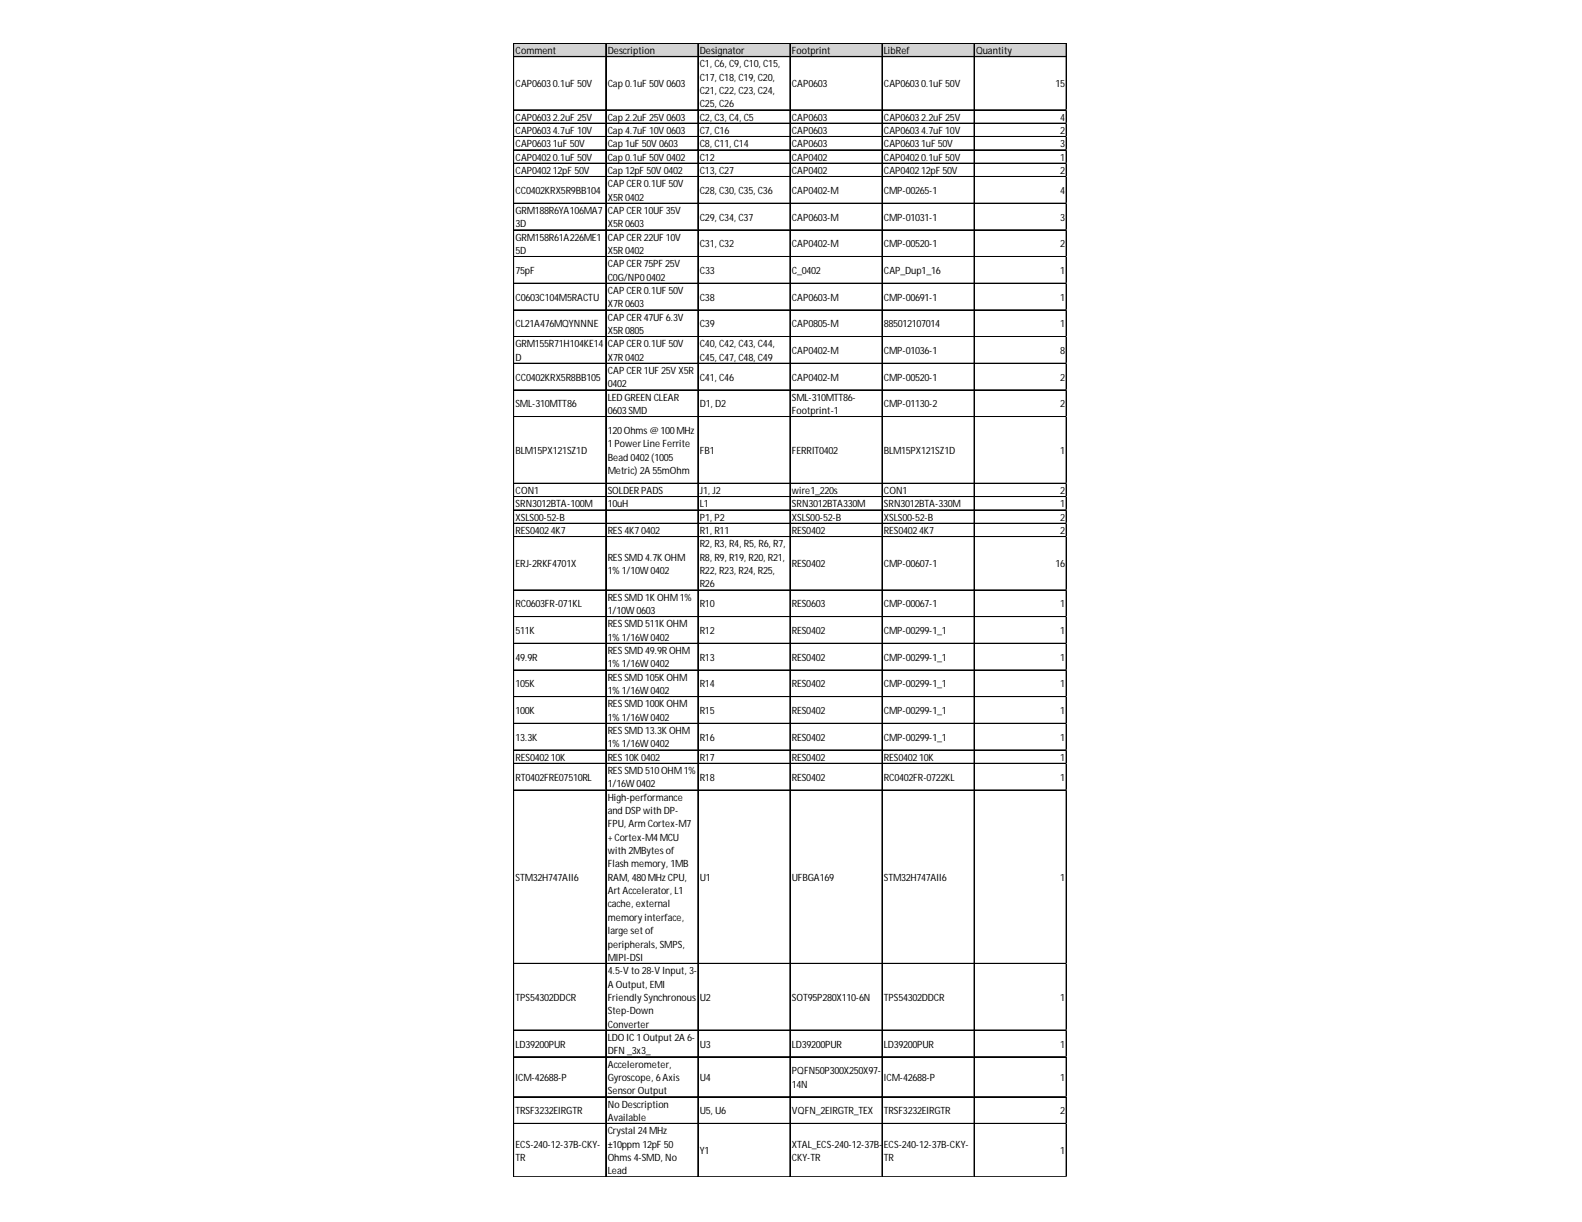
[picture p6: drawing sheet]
<svg xmlns="http://www.w3.org/2000/svg" width="279mm" height="216mm" viewBox="0 0 279 216" stroke-linecap="round" stroke-linejoin="round" font-family="sans-serif">
<defs><g id="words">
<g font-size="1.8">
<text x="91.1" y="9.5">Comment</text>
<text x="107.3" y="9.5">Description</text>
<text x="123.6" y="9.5">Designator</text>
<text x="123.6" y="11.9">C1, C6, C9, C10, C15,</text>
<text x="139.9" y="9.5">Footprint</text>
<text x="156.1" y="9.5">LibRef</text>
<text x="172.4" y="9.5">Quantity</text>
<text x="91.1" y="15.4">CAP06030.1uF 50V</text>
<text x="107.3" y="15.4">Cap 0.1uF 50V 0603</text>
<text x="123.6" y="14.2">C17, C18, C19, C20,</text>
<text x="123.6" y="16.6">C21, C22, C23, C24,</text>
<text x="139.9" y="15.4">CAP0603</text>
<text x="156.1" y="15.4">CAP06030.1uF 50V</text>
<text x="186.4" y="15.4">15</text>
<text x="91.1" y="21.3">CAP06032.2uF 25V</text>
<text x="91.1" y="23.7">CAP06034.7uF 10V</text>
<text x="107.3" y="21.3">Cap 2.2uF 25V 0603</text>
<text x="107.3" y="23.7">Cap 4.7uF 10V 0603</text>
<text x="123.6" y="19">C25, C26</text>
<text x="123.6" y="21.3">C2, C3, C4, C5</text>
<text x="123.6" y="23.7">C7, C16</text>
<text x="139.9" y="21.3">CAP0603</text>
<text x="139.9" y="23.7">CAP0603</text>
<text x="156.1" y="21.3">CAP06032.2uF 25V</text>
<text x="156.1" y="23.7">CAP06034.7uF 10V</text>
<text x="187.2" y="21.3">4</text>
<text x="187.2" y="23.7">2</text>
<text x="91.1" y="26">CAP06031uF 50V</text>
<text x="91.1" y="28.4">CAP04020.1uF 50V</text>
<text x="107.3" y="26">Cap 1uF 50V 0603</text>
<text x="107.3" y="28.4">Cap 0.1uF 50V 0402</text>
<text x="123.6" y="26">C8, C11, C14</text>
<text x="123.6" y="28.4">C12</text>
<text x="139.9" y="26">CAP0603</text>
<text x="139.9" y="28.4">CAP0402</text>
<text x="156.1" y="26">CAP06031uF 50V</text>
<text x="156.1" y="28.4">CAP04020.1uF 50V</text>
<text x="187.2" y="26">3</text>
<text x="187.2" y="28.4">1</text>
<text x="91.1" y="30.7">CAP040212pF 50V</text>
<text x="91.1" y="34.3">CC0402KRX5R9BB104</text>
<text x="107.3" y="30.7">Cap 12pF 50V 0402</text>
<text x="107.3" y="33.1">CAP CER 0.1UF 50V</text>
<text x="107.3" y="35.5">X5R 0402</text>
<text x="123.6" y="30.7">C13, C27</text>
<text x="123.6" y="34.3">C28, C30, C35, C36</text>
<text x="139.9" y="30.7">CAP0402</text>
<text x="139.9" y="34.3">CAP0402-M</text>
<text x="156.1" y="30.7">CAP040212pF 50V</text>
<text x="156.1" y="34.3">CMP-00265-1</text>
<text x="187.2" y="30.7">2</text>
<text x="187.2" y="34.3">4</text>
<text x="91.1" y="37.8">GRM188R6YA106MA7</text>
<text x="91.1" y="40.2">3D</text>
<text x="107.3" y="37.8">CAP CER 10UF 35V</text>
<text x="107.3" y="40.2">X5R 0603</text>
<text x="123.6" y="39">C29, C34, C37</text>
<text x="139.9" y="39">CAP0603-M</text>
<text x="156.1" y="39">CMP-01031-1</text>
<text x="187.2" y="39">3</text>
<text x="91.1" y="42.5">GRM158R61A226ME1</text>
<text x="91.1" y="44.9">5D</text>
<text x="107.3" y="42.5">CAP CER 22UF 10V</text>
<text x="107.3" y="44.9">X5R 0402</text>
<text x="107.3" y="47.2">CAP CER 75PF 25V</text>
<text x="123.6" y="43.7">C31, C32</text>
<text x="139.9" y="43.7">CAP0402-M</text>
<text x="156.1" y="43.7">CMP-00520-1</text>
<text x="187.2" y="43.7">2</text>
<text x="91.1" y="48.4">75pF</text>
<text x="91.1" y="53.1">C0603C104M5RACTU</text>
<text x="107.3" y="49.6">C0G/NP00402</text>
<text x="107.3" y="51.9">CAP CER 0.1UF 50V</text>
<text x="123.6" y="48.4">C33</text>
<text x="123.6" y="53.1">C38</text>
<text x="139.9" y="48.4">C_0402</text>
<text x="139.9" y="53.1">CAP0603-M</text>
<text x="156.1" y="48.4">CAP_Dup1_16</text>
<text x="156.1" y="53.1">CMP-00691-1</text>
<text x="187.2" y="48.4">1</text>
<text x="187.2" y="53.1">1</text>
<text x="91.1" y="57.8">CL21A476MQYNNNE</text>
<text x="107.3" y="54.3">X7R 0603</text>
<text x="107.3" y="56.7">CAP CER 47UF 6.3V</text>
<text x="107.3" y="59">X5R 0805</text>
<text x="123.6" y="57.8">C39</text>
<text x="139.9" y="57.8">CAP0805-M</text>
<text x="156.1" y="57.8">885012107014</text>
<text x="187.2" y="57.8">1</text>
<text x="91.1" y="61.4">GRM155R71H104KE14</text>
<text x="91.1" y="63.7">D</text>
<text x="107.3" y="61.4">CAP CER 0.1UF 50V</text>
<text x="107.3" y="63.7">X7R 0402</text>
<text x="123.6" y="61.4">C40, C42, C43, C44,</text>
<text x="123.6" y="63.7">C45, C47, C48, C49</text>
<text x="139.9" y="62.5">CAP0402-M</text>
<text x="156.1" y="62.5">CMP-01036-1</text>
<text x="187.2" y="62.5">8</text>
<text x="91.1" y="67.3">CC0402KRX5R8BB105</text>
<text x="91.1" y="72">SML-310MTT86</text>
<text x="107.3" y="66.1">CAP CER 1UF 25V X5R</text>
<text x="107.3" y="68.4">0402</text>
<text x="107.3" y="70.8">LED GREEN CLEAR</text>
<text x="123.6" y="67.3">C41, C46</text>
<text x="123.6" y="72">D1, D2</text>
<text x="139.9" y="67.3">CAP0402-M</text>
<text x="139.9" y="70.8">SML-310MTT86-</text>
<text x="156.1" y="67.3">CMP-00520-1</text>
<text x="156.1" y="72">CMP-01130-2</text>
<text x="187.2" y="67.3">2</text>
<text x="187.2" y="72">2</text>
<text x="107.3" y="73.2">0603SMD</text>
<text x="107.3" y="76.7">120Ohms @ 100MHz</text>
<text x="139.9" y="73.2">Footprint-1</text>
<text x="91.1" y="80.2">BLM15PX121SZ1D</text>
<text x="107.3" y="79">1Power Line Ferrite</text>
<text x="107.3" y="81.4">Bead 0402(1005</text>
<text x="107.3" y="83.8">Metric) 2A 55mOhm</text>
<text x="123.6" y="80.2">FB1</text>
<text x="139.9" y="80.2">FERRIT0402</text>
<text x="156.1" y="80.2">BLM15PX121SZ1D</text>
<text x="187.2" y="80.2">1</text>
<text x="91.1" y="87.3">CON1</text>
<text x="91.1" y="89.6">SRN3012BTA-100M</text>
<text x="107.3" y="87.3">SOLDER PADS</text>
<text x="107.3" y="89.6">10uH</text>
<text x="123.6" y="87.3">J1, J2</text>
<text x="123.6" y="89.6">L1</text>
<text x="139.9" y="87.3">wire1_220s</text>
<text x="139.9" y="89.6">SRN3012BTA330M</text>
<text x="156.1" y="87.3">CON1</text>
<text x="156.1" y="89.6">SRN3012BTA-330M</text>
<text x="187.2" y="87.3">2</text>
<text x="187.2" y="89.6">1</text>
<text x="91.1" y="92">XSLS00-52-B</text>
<text x="91.1" y="94.4">RES04024K7</text>
<text x="107.3" y="94.4">RES 4K70402</text>
<text x="123.6" y="92">P1, P2</text>
<text x="123.6" y="94.4">R1, R11</text>
<text x="139.9" y="92">XSLS00-52-B</text>
<text x="139.9" y="94.4">RES0402</text>
<text x="156.1" y="92">XSLS00-52-B</text>
<text x="156.1" y="94.4">RES04024K7</text>
<text x="187.2" y="92">2</text>
<text x="187.2" y="94.4">2</text>
<text x="91.1" y="100.2">ERJ-2RKF4701X</text>
<text x="107.3" y="99.1">RES SMD 4.7K OHM</text>
<text x="107.3" y="101.4">1% 1/10W 0402</text>
<text x="123.6" y="96.7">R2, R3, R4, R5, R6, R7,</text>
<text x="123.6" y="99.1">R8, R9, R19, R20, R21,</text>
<text x="123.6" y="101.4">R22, R23, R24, R25,</text>
<text x="139.9" y="100.2">RES0402</text>
<text x="156.1" y="100.2">CMP-00607-1</text>
<text x="186.4" y="100.2">16</text>
<text x="91.1" y="107.3">RC0603FR-071KL</text>
<text x="107.3" y="106.1">RES SMD 1K OHM1%</text>
<text x="123.6" y="103.8">R26</text>
<text x="123.6" y="107.3">R10</text>
<text x="139.9" y="107.3">RES0603</text>
<text x="156.1" y="107.3">CMP-00067-1</text>
<text x="187.2" y="107.3">1</text>
<text x="91.1" y="112">511K</text>
<text x="107.3" y="108.5">1/10W 0603</text>
<text x="107.3" y="110.9">RES SMD 511K OHM</text>
<text x="107.3" y="113.2">1% 1/16W 0402</text>
<text x="123.6" y="112">R12</text>
<text x="139.9" y="112">RES0402</text>
<text x="156.1" y="112">CMP-00299-1_1</text>
<text x="187.2" y="112">1</text>
<text x="91.1" y="116.7">49.9R</text>
<text x="107.3" y="115.6">RES SMD 49.9R OHM</text>
<text x="107.3" y="117.9">1% 1/16W 0402</text>
<text x="123.6" y="116.7">R13</text>
<text x="139.9" y="116.7">RES0402</text>
<text x="156.1" y="116.7">CMP-00299-1_1</text>
<text x="187.2" y="116.7">1</text>
<text x="91.1" y="121.5">105K</text>
<text x="107.3" y="120.3">RES SMD 105K OHM</text>
<text x="107.3" y="122.6">1% 1/16W 0402</text>
<text x="107.3" y="125">RES SMD 100K OHM</text>
<text x="123.6" y="121.5">R14</text>
<text x="139.9" y="121.5">RES0402</text>
<text x="156.1" y="121.5">CMP-00299-1_1</text>
<text x="187.2" y="121.5">1</text>
<text x="91.1" y="126.2">100K</text>
<text x="91.1" y="130.9">13.3K</text>
<text x="107.3" y="127.3">1% 1/16W 0402</text>
<text x="107.3" y="129.7">RES SMD 13.3K OHM</text>
<text x="123.6" y="126.2">R15</text>
<text x="123.6" y="130.9">R16</text>
<text x="139.9" y="126.2">RES0402</text>
<text x="139.9" y="130.9">RES0402</text>
<text x="156.1" y="126.2">CMP-00299-1_1</text>
<text x="156.1" y="130.9">CMP-00299-1_1</text>
<text x="187.2" y="126.2">1</text>
<text x="187.2" y="130.9">1</text>
<text x="91.1" y="134.4">RES040210K</text>
<text x="91.1" y="137.9">RT0402FRE07510RL</text>
<text x="107.3" y="132.1">1% 1/16W 0402</text>
<text x="107.3" y="134.4">RES 10K 0402</text>
<text x="107.3" y="136.8">RES SMD 510OHM1%</text>
<text x="123.6" y="134.4">R17</text>
<text x="123.6" y="137.9">R18</text>
<text x="139.9" y="134.4">RES0402</text>
<text x="139.9" y="137.9">RES0402</text>
<text x="156.1" y="134.4">RES040210K</text>
<text x="156.1" y="137.9">RC0402FR-0722KL</text>
<text x="187.2" y="134.4">1</text>
<text x="187.2" y="137.9">1</text>
<text x="107.3" y="139.1">1/16W 0402</text>
<text x="107.3" y="141.5">High-performance</text>
<text x="107.3" y="143.8">and DSP with DP-</text>
<text x="107.3" y="146.2">FPU, Arm Cortex-M7</text>
<text x="107.3" y="148.6">+Cortex-M4MCU</text>
<text x="91.1" y="155.6">STM32H747AII6</text>
<text x="107.3" y="150.9">with 2MBytesof</text>
<text x="107.3" y="153.3">Flash memory, 1MB</text>
<text x="107.3" y="155.6">RAM, 480MHz CPU,</text>
<text x="123.6" y="155.6">U1</text>
<text x="139.9" y="155.6">UFBGA169</text>
<text x="156.1" y="155.6">STM32H747AII6</text>
<text x="187.2" y="155.6">1</text>
<text x="107.3" y="158">Art Accelerator, L1</text>
<text x="107.3" y="160.3">cache, external</text>
<text x="107.3" y="162.7">memory interface,</text>
<text x="107.3" y="165">large set of</text>
<text x="107.3" y="167.4">peripherals, SMPS,</text>
<text x="107.3" y="169.8">MIPI-DSI</text>
<text x="107.3" y="172.1">4.5-V to 28-V Input, 3-</text>
<text x="91.1" y="176.8">TPS54302DDCR</text>
<text x="107.3" y="174.5">A Output, EMI</text>
<text x="107.3" y="176.8">Friendly Synchronous</text>
<text x="107.3" y="179.2">Step-Down</text>
<text x="123.6" y="176.8">U2</text>
<text x="139.9" y="176.8">SOT95P280X110-6N</text>
<text x="156.1" y="176.8">TPS54302DDCR</text>
<text x="187.2" y="176.8">1</text>
<text x="91.1" y="185.1">LD39200PUR</text>
<text x="107.3" y="181.5">Converter</text>
<text x="107.3" y="183.9">LDO IC 1Output 2A 6-</text>
<text x="123.6" y="185.1">U3</text>
<text x="139.9" y="185.1">LD39200PUR</text>
<text x="156.1" y="185.1">LD39200PUR</text>
<text x="187.2" y="185.1">1</text>
<text x="91.1" y="191">ICM-42688-P</text>
<text x="107.3" y="186.3">DFN _3x3_</text>
<text x="107.3" y="188.6">Accelerometer,</text>
<text x="107.3" y="191">Gyroscope, 6Axis</text>
<text x="123.6" y="191">U4</text>
<text x="139.9" y="189.8">PQFN50P300X250X97-</text>
<text x="156.1" y="191">ICM-42688-P</text>
<text x="187.2" y="191">1</text>
<text x="91.1" y="196.9">TRSF3232EIRGTR</text>
<text x="107.3" y="193.3">Sensor Output</text>
<text x="107.3" y="195.7">No Description</text>
<text x="123.6" y="196.9">U5, U6</text>
<text x="139.9" y="192.1">14N</text>
<text x="139.9" y="196.9">VQFN_2EIRGTR_TEX</text>
<text x="156.1" y="196.9">TRSF3232EIRGTR</text>
<text x="187.2" y="196.9">2</text>
<text x="91.1" y="202.7">ECS-240-12-37B-CKY-</text>
<text x="107.3" y="198">Available</text>
<text x="107.3" y="200.4">Crystal 24MHz</text>
<text x="107.3" y="202.7">±10ppm 12pF 50</text>
<text x="123.6" y="203.9">Y1</text>
<text x="139.9" y="202.7">XTAL_ECS-240-12-37B-</text>
<text x="156.1" y="202.7">ECS-240-12-37B-CKY-</text>
<text x="187.2" y="203.9">1</text>
<text x="91.1" y="205.1">TR</text>
<text x="107.3" y="205.1">Ohms 4-SMD, No</text>
<text x="107.3" y="207.5">Lead</text>
<text x="139.9" y="205.1">CKY-TR</text>
<text x="156.1" y="205.1">TR</text>
</g>
</g></defs>
<path d="M90.8 7.7h97.7v2.4h-97.7z" fill="#d3d3d3"/>
<g fill="none" stroke="#000" stroke-width=".18">
<path d="M90.7 7.6v200.4M90.8 7.6v200.4M90.8 7.6h97.6M90.8 7.7h97.6M90.8 10h97.6M90.8 19.4h97.6M90.8 19.5h97.6M107 7.7v200.3M123.2 7.7v200.3M123.3 7.7v200.3M139.5 7.7v200.3M139.6 7.7v200.3"/>
<path d="M155.8 7.7v200.3M172 7.7v200.3M172.1 7.7v200.3M188.3 7.7v200.3M90.8 21.8h97.6M90.8 24.1h97.6M90.8 24.2h97.6M90.8 26.5h97.6M90.8 28.8h97.6M90.8 28.9h97.6M90.8 31.2h97.6M90.8 35.9h97.6"/>
<path d="M90.8 40.6h97.6M90.8 40.7h97.6M90.8 45.3h97.6M90.8 45.4h97.6M90.8 50h97.6M90.8 50.1h97.6M90.8 54.7h97.6M90.8 54.8h97.6M90.8 59.5h97.6M90.8 64.2h97.6M90.8 68.9h97.6M90.8 73.6h97.6"/>
<path d="M90.8 85.4h97.6M90.8 87.7h97.6M90.8 87.8h97.6M90.8 90.1h97.6M90.8 92.4h97.6M90.8 92.5h97.6M90.8 94.8h97.6M90.8 94.9h97.6M90.8 104.2h97.6M90.8 104.3h97.6M90.8 108.9h97.6M90.8 109h97.6"/>
<path d="M90.8 113.6h97.6M90.8 113.7h97.6M90.8 118.4h97.6M90.8 123.1h97.6M90.8 127.8h97.6M90.8 132.5h97.6M90.8 132.6h97.6M90.8 134.9h97.6M90.8 139.6h97.6M90.8 170.2h97.6M90.8 170.3h97.6M90.8 182h97.6"/>
<path d="M90.8 186.7h97.6M90.8 193.8h97.6M90.8 198.5h97.6M90.8 207.9h97.6"/>
</g>
<path d="M188.4 19.4h.1" fill="none" stroke="#d4d4d4" stroke-width=".18"/>
<path d="M188.4 19.4l.1 .1z" fill="#d4d4d4"/>
<path d="M188.4 21.8h.1" fill="none" stroke="#d4d4d4" stroke-width=".18"/>
<path d="M188.4 21.8l.1 .1z" fill="#d4d4d4"/>
<path d="M188.4 24.1h.1" fill="none" stroke="#d4d4d4" stroke-width=".18"/>
<path d="M188.4 24.1l.1 .1z" fill="#d4d4d4"/>
<path d="M188.4 26.5h.1" fill="none" stroke="#d4d4d4" stroke-width=".18"/>
<path d="M188.4 26.5l.1 .1z" fill="#d4d4d4"/>
<path d="M188.4 28.8h.1" fill="none" stroke="#d4d4d4" stroke-width=".18"/>
<path d="M188.4 28.8l.1 .1z" fill="#d4d4d4"/>
<path d="M188.4 31.2h.1" fill="none" stroke="#d4d4d4" stroke-width=".18"/>
<path d="M188.4 31.2l.1 .1z" fill="#d4d4d4"/>
<path d="M188.4 35.9h.1" fill="none" stroke="#d4d4d4" stroke-width=".18"/>
<path d="M188.4 35.9l.1 .1z" fill="#d4d4d4"/>
<path d="M188.4 40.6h.1" fill="none" stroke="#d4d4d4" stroke-width=".18"/>
<path d="M188.4 40.6l.1 .1z" fill="#d4d4d4"/>
<path d="M188.4 45.3h.1" fill="none" stroke="#d4d4d4" stroke-width=".18"/>
<path d="M188.4 45.3l.1 .1z" fill="#d4d4d4"/>
<path d="M188.4 50h.1" fill="none" stroke="#d4d4d4" stroke-width=".18"/>
<path d="M188.4 50l.1 .1z" fill="#d4d4d4"/>
<path d="M188.4 54.7h.1" fill="none" stroke="#d4d4d4" stroke-width=".18"/>
<path d="M188.4 54.7l.1 .2z" fill="#d4d4d4"/>
<path d="M188.4 59.5h.1" fill="none" stroke="#d4d4d4" stroke-width=".18"/>
<path d="M188.4 59.5l.1 .1z" fill="#d4d4d4"/>
<path d="M188.4 64.2h.1" fill="none" stroke="#d4d4d4" stroke-width=".18"/>
<path d="M188.4 64.2l.1 .1z" fill="#d4d4d4"/>
<path d="M188.4 68.9h.1" fill="none" stroke="#d4d4d4" stroke-width=".18"/>
<path d="M188.4 68.9l.1 .1z" fill="#d4d4d4"/>
<path d="M188.4 73.6h.1" fill="none" stroke="#d4d4d4" stroke-width=".18"/>
<path d="M188.4 73.6l.1 .1z" fill="#d4d4d4"/>
<path d="M188.4 85.4h.1" fill="none" stroke="#d4d4d4" stroke-width=".18"/>
<path d="M188.4 85.4l.1 .1z" fill="#d4d4d4"/>
<path d="M188.4 87.7h.1" fill="none" stroke="#d4d4d4" stroke-width=".18"/>
<path d="M188.4 87.7l.1 .1z" fill="#d4d4d4"/>
<path d="M188.4 90.1h.1" fill="none" stroke="#d4d4d4" stroke-width=".18"/>
<path d="M188.4 90.1l.1 .1z" fill="#d4d4d4"/>
<path d="M188.4 92.4h.1" fill="none" stroke="#d4d4d4" stroke-width=".18"/>
<path d="M188.4 92.4l.1 .2z" fill="#d4d4d4"/>
<path d="M188.4 94.8h.1" fill="none" stroke="#d4d4d4" stroke-width=".18"/>
<path d="M188.4 94.8l.1 .1z" fill="#d4d4d4"/>
<path d="M188.4 104.2h.1" fill="none" stroke="#d4d4d4" stroke-width=".18"/>
<path d="M188.4 104.2l.1 .1z" fill="#d4d4d4"/>
<path d="M188.4 108.9h.1" fill="none" stroke="#d4d4d4" stroke-width=".18"/>
<path d="M188.4 108.9l.1 .2z" fill="#d4d4d4"/>
<path d="M188.4 113.6h.1" fill="none" stroke="#d4d4d4" stroke-width=".18"/>
<path d="M188.4 113.6l.1 .2z" fill="#d4d4d4"/>
<path d="M188.4 118.4h.1" fill="none" stroke="#d4d4d4" stroke-width=".18"/>
<path d="M188.4 118.4l.1 .1z" fill="#d4d4d4"/>
<path d="M188.4 123.1h.1" fill="none" stroke="#d4d4d4" stroke-width=".18"/>
<path d="M188.4 123.1l.1 .1z" fill="#d4d4d4"/>
<path d="M188.4 127.8h.1" fill="none" stroke="#d4d4d4" stroke-width=".18"/>
<path d="M188.4 127.8l.1 .1z" fill="#d4d4d4"/>
<path d="M188.4 132.5h.1" fill="none" stroke="#d4d4d4" stroke-width=".18"/>
<path d="M188.4 132.5l.1 .1z" fill="#d4d4d4"/>
<path d="M188.4 134.9h.1" fill="none" stroke="#d4d4d4" stroke-width=".18"/>
<path d="M188.4 134.9l.1 .1z" fill="#d4d4d4"/>
<path d="M188.4 139.6h.1" fill="none" stroke="#d4d4d4" stroke-width=".18"/>
<path d="M188.4 139.6l.1 .1z" fill="#d4d4d4"/>
<path d="M188.4 170.2h.1" fill="none" stroke="#d4d4d4" stroke-width=".18"/>
<path d="M188.4 170.2l.1 .1z" fill="#d4d4d4"/>
<path d="M188.4 182h.1" fill="none" stroke="#d4d4d4" stroke-width=".18"/>
<path d="M188.4 182l.1 .1z" fill="#d4d4d4"/>
<path d="M188.4 186.7h.1" fill="none" stroke="#d4d4d4" stroke-width=".18"/>
<path d="M188.4 186.7l.1 .1z" fill="#d4d4d4"/>
<path d="M188.4 193.8h.1" fill="none" stroke="#d4d4d4" stroke-width=".18"/>
<path d="M188.4 193.8l.1 .1z" fill="#d4d4d4"/>
<path d="M188.4 198.5h.1" fill="none" stroke="#d4d4d4" stroke-width=".18"/>
<path d="M188.4 198.5l.1 .1z" fill="#d4d4d4"/>
<path d="M188.4 207.9h.1" fill="none" stroke="#d4d4d4" stroke-width=".18"/>
<path d="M188.4 207.9l.1 .1z" fill="#d4d4d4"/>
<use href="#words"/>
</svg>
